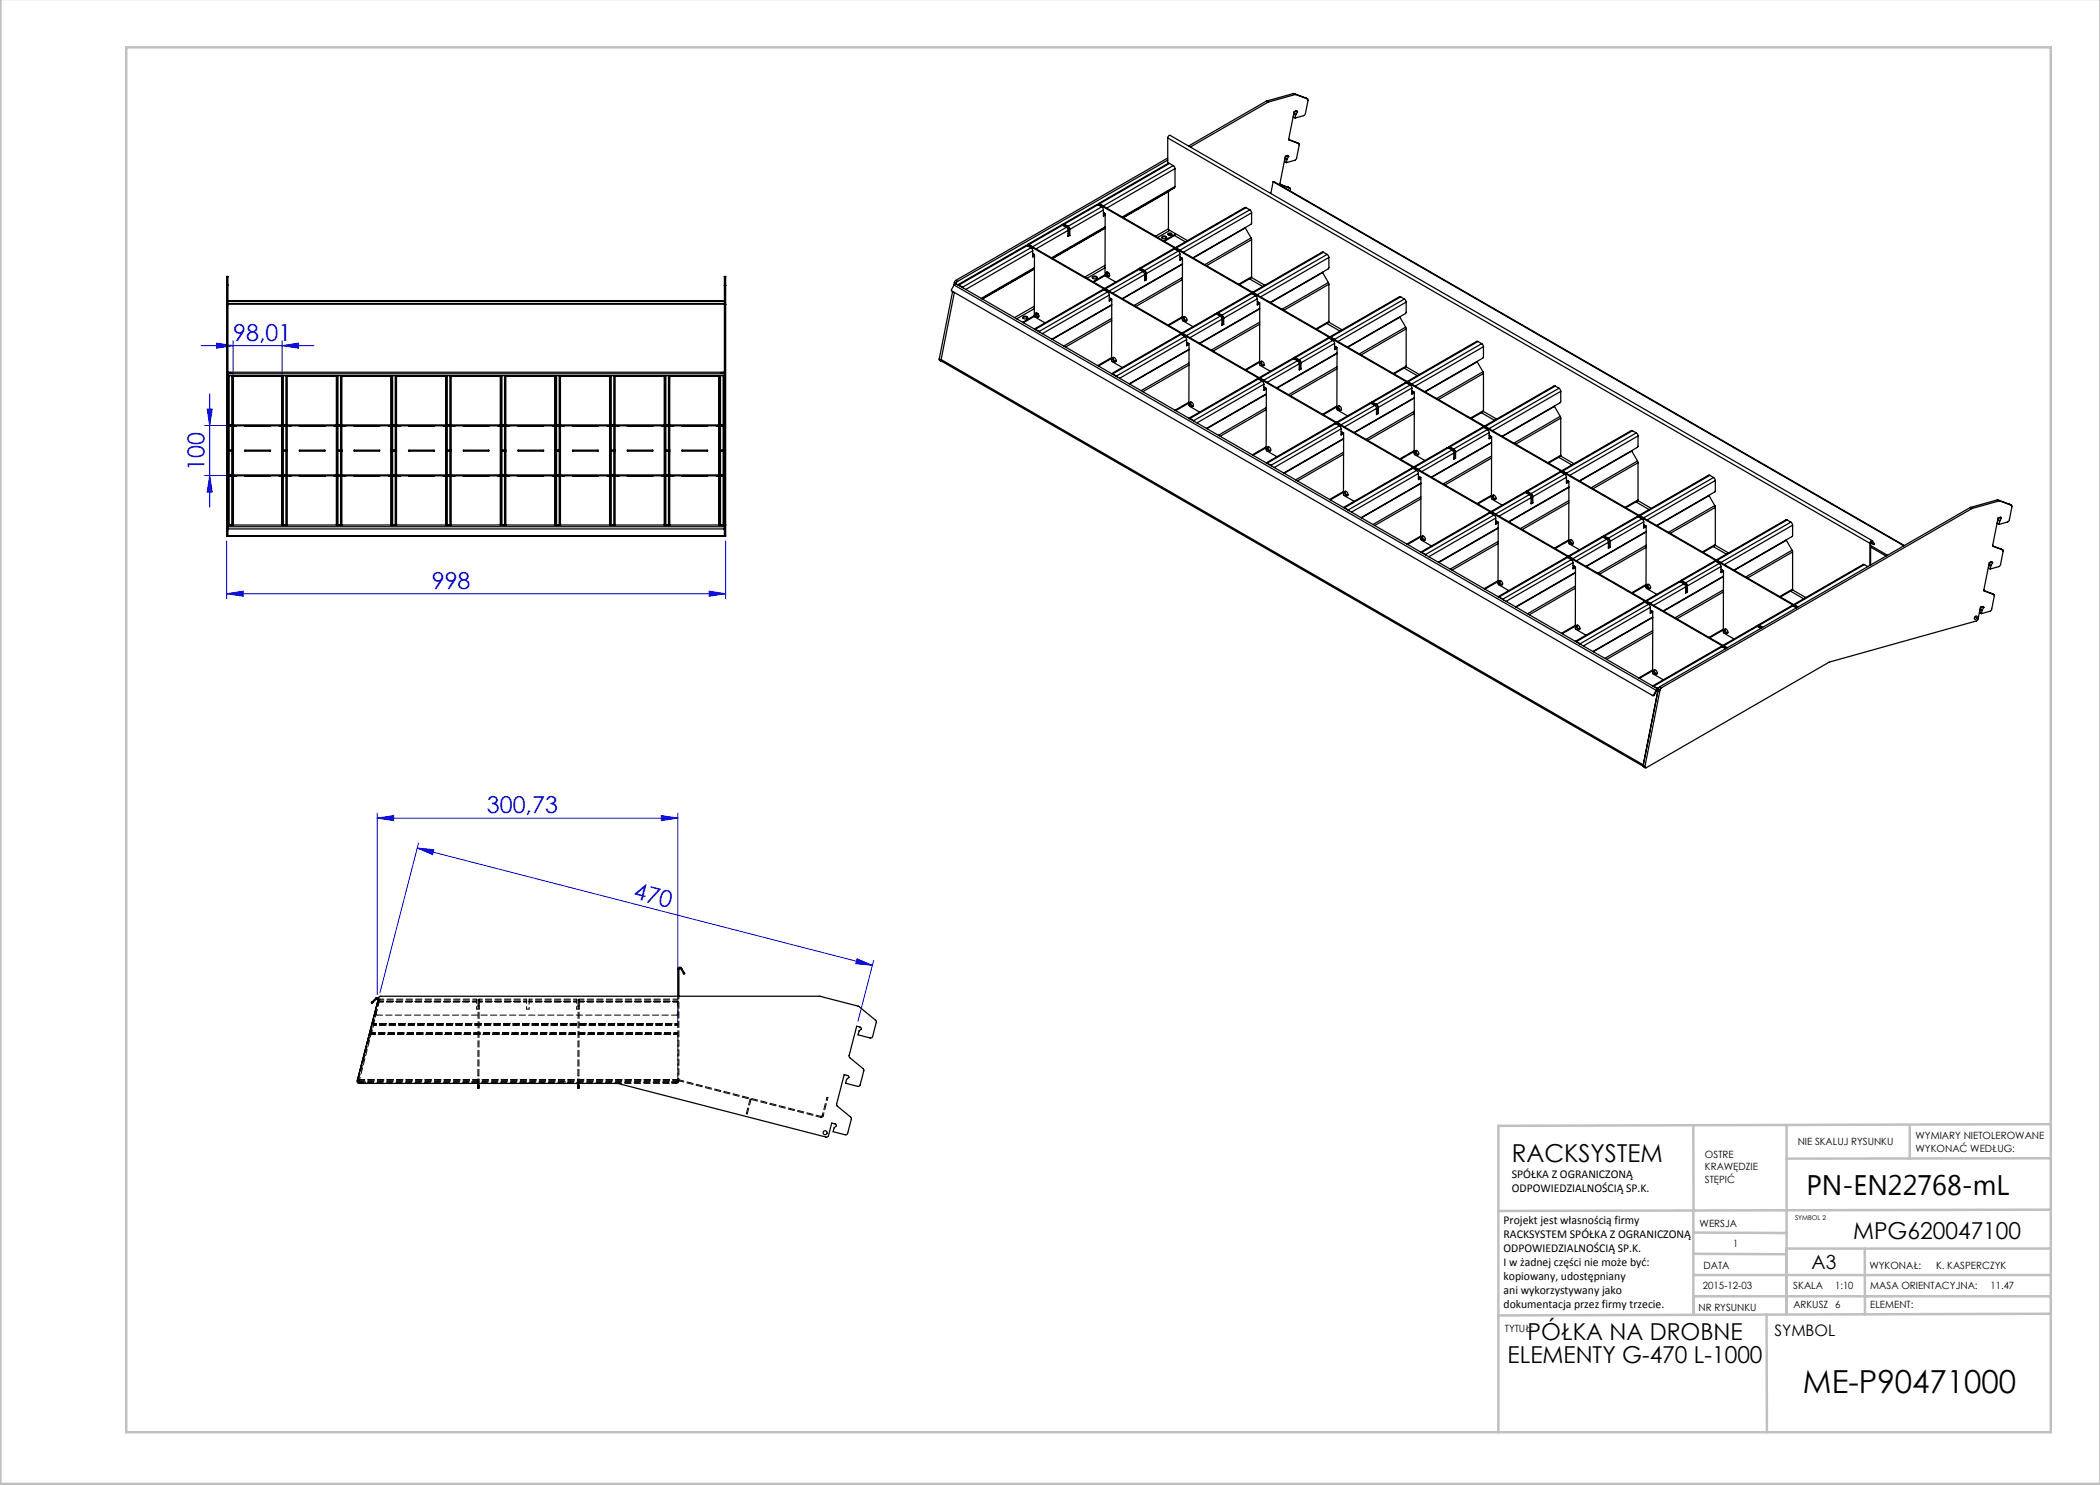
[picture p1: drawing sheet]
<svg xmlns="http://www.w3.org/2000/svg" width="420mm" height="297mm" viewBox="0 0 420 297" stroke-linecap="round" stroke-linejoin="round" font-family="sans-serif">
<defs><g id="words">
<text font-size="6.3" x="360.6" y="278.5">ME-P90471000</text>
<text font-size="5.6" x="361.3" y="239.1">PN-EN22768-mL</text>
<text font-size="4.9" x="302.4" y="232.4">RACKSYSTEM</text>
<g font-size="4.7" fill="#00f">
<text x="46.7" y="68.1">98,01</text>
<text x="40.9" y="94.2" transform="rotate(-90 40.9 94.2)">100</text>
<text x="86.4" y="117.7">998</text>
<text x="97.4" y="162.6">300,73</text>
<text x="126.5" y="179.7" transform="rotate(14 126.5 179.7)">470</text>
</g>
<g font-size="4.7">
<text x="370.6" y="247.8">MPG620047100</text>
<text x="305.5" y="268.1">PÓŁKA NA DROBNE</text>
<text x="301.5" y="272.6">ELEMENTY G-470 L-1000</text>
</g>
<text font-size="3.9" x="362.3" y="253.8">A3</text>
<text font-size="3.2" x="354.9" y="267.2">SYMBOL</text>
<g font-size="2.4">
<text x="302.4" y="235.6">SPÓŁKA Z OGRANICZONĄ</text>
<text x="302.4" y="238.4">ODPOWIEDZIALNOŚCIĄ SP.K.</text>
<text x="300.7" y="244.7">Projekt jest własnością firmy</text>
<text x="300.7" y="247.5">RACKSYSTEM SPÓŁKA Z OGRANICZONĄ</text>
<text x="300.7" y="250.3">ODPOWIEDZIALNOŚCIĄ SP.K.</text>
<text x="300.7" y="253.1">I w żadnej części nie może być:</text>
<text x="300.7" y="256">kopiowany, udostępniany</text>
<text x="300.7" y="258.8">ani wykorzystywany jako</text>
<text x="300.7" y="261.6">dokumentacja przez firmy trzecie.</text>
</g>
<g font-size="2">
<text x="383.1" y="227.9">WYMIARY NIETOLEROWANE</text>
<text x="341" y="231.6">OSTRE</text>
<text x="359.5" y="228.9">NIE SKALUJ RYSUNKU</text>
<text x="383.1" y="230.4">WYKONAĆ WEDŁUG:</text>
<text x="341" y="234.1">KRAWĘDZIE</text>
<text x="341" y="236.6">STĘPIĆ</text>
<text x="339.9" y="245.4">WERSJA</text>
<text x="346.6" y="249.5">1</text>
<text x="340.6" y="257.7">2015-12-03</text>
<text x="340.7" y="253.8">DATA</text>
<text x="358.7" y="257.7">SKALA</text>
<text x="367" y="257.7">1:10</text>
<text x="373.9" y="253.8">WYKONAŁ:</text>
<text x="374.1" y="257.7">MASA ORIENTACYJNA:</text>
<text x="387.2" y="253.8">K. KASPERCZYK</text>
<text x="398.1" y="257.7">11.47</text>
<text x="339.7" y="262.3">NR RYSUNKU</text>
<text x="358.7" y="261.7">ARKUSZ 6</text>
<text x="374.1" y="261.7">ELEMENT:</text>
<text x="301" y="266.4">TYTUŁ:</text>
</g>
<text font-size="1.3" x="359" y="244">SYMBOL 2</text>
</g></defs>
<g fill="none" stroke="#00f" stroke-width=".2">
<path d="M40.3 69.1h22.5M41.9 78.8v22.7M43.3 68.6l3.3 .5-3.3 .5zM46.6 68.1v16.2M56.4 69.1l3.3-.5v1zM56.4 68.1v16.2M40.9 85.1h4.4M40.9 95.1h4.4M41.4 81.8h1l-.5 3.3zM41.9 95.1l.5 3.3h-1zM45.3 118.7l3.3-.5v1.1zM45.3 108.2v11.5"/>
<path d="M45.3 118.7h99.8M141.8 118.2l3.3 .5-3.3 .6zM145.1 108.2v11.5M75.4 163.6l3.3-.5v1zM75.4 162.6v36.3M75.4 163.6h60.2M83.4 169.6l3.4 .3-.3 1zM83.4 169.6l91.1 23.5M83.7 168.6l-7.7 30M132.3 163.1l3.3 .5-3.3 .5zM135.6 162.6v42.9M171.4 191.8l3.1 1.3-3.4-.4z"/>
<path d="M174.7 192.1l-3.1 12.2"/>
</g>
<g fill="none" stroke="#c0c0c0" stroke-width=".5">
<path d="M.1 -.1v296.9h419.9M25.2 9.5h385v276.9h-385zM338.7 225.2v16.9M357.3 225v37.9M382 225.4v6.3M410.1 224.8l-110.4 .4v61.2M410.1 231.7h-52.8M338.7 259.3h71.5M338.7 255h71.5M338.7 250.8l18.6 .1M338.7 246.5l18.6 .1M338.7 242.1v20.9"/>
<path d="M373 249.7v13.2M410.1 241.9l-110.4 .3M410.2 249.7h-52.9v13.2M353.3 262.9l.1 23.5M410.2 262.7l-110.5 .4"/>
</g>
<g fill="#00f">
<path d="M171.4 191.8l3.1 1.3-3.4-.4zM83.4 169.6l3.4 .3-.3 1z"/>
<path d="M45.3 118.7l3.3-.5v1.1zM141.8 118.2l3.3 .5-3.3 .6zM43.3 68.6l3.3 .5-3.3 .5zM56.4 69.1l3.3-.5v1zM75.4 163.6l3.3-.5v1zM132.3 163.1l3.3 .5-3.3 .5z"/>
<path d="M41.4 81.8h1l-.5 3.3zM41.9 95.1l.5 3.3h-1z"/>
</g>
<g fill="none" stroke="#000" stroke-width=".25">
<path d="M258.7 18.7h.1M258.7 18.7l.3 .2M258.7 18.7l-5.4 1.5M258.8 18.7l.3 .2M258.8 18.7l2.4 .9M259 18.9h.1M259 18.9l-5.3 1.5M259.1 18.9l2.4 .9 .1 .2-.6 3-2 .6M261.2 19.6l.3 .2M261.2 19.6h.1M233.5 27.6a.46 .46 0 0 1 .5-.5l140.5 81M233.5 32l-42 24.3"/>
<path d="M233.5 31.6l-42.3 24.5M233.5 27.6l140.5 81.1M233.5 27.6v5.1M233.7 38.3v7.5M233.7 38.3l-9 5.2M233.9 32.7h-.2l-14 8M233.9 32.7l-14 8M233.9 32.7l.7 .4M234.6 33.1l.4 .6M234.6 33.1l-13.9 8.1M234.9 37.5l-1.2 .8M234.9 37.5l-10.3 6"/>
<path d="M235 37.3l-.1 .2M235 33.7v3.6M235 33.7l-13.7 7.9M235 37.3l-10.6 6.1M253.2 20.2l-15.5 9M253.2 20.2l.4 .2M253.3 20.2h-.1M253.3 20.2l.4 .2M253.6 20.4l-15.5 9M253.7 20.4h-.1M254.6 36.3h.2l126.1 72.8M254.6 36.3l126.2 72.9"/>
<path d="M254.6 36.3l-.4 2.4M256 36.8l1.6 .6M256.1 36.9h.1M256.1 36.9l1.9 .7M257.1 31.6l-.2 .7 .4 .2M257.1 31.6l.3 .2M257.3 31.2l-.2 .4M257.4 31.8l-.1 .7M257.4 31.1l.3 .2M257.6 37.4l.4 .3M257.6 37.4h.1M257.7 31.3l-.1-.2-.5 .1-1.1 5.5 .1 .2"/>
<path d="M257.7 31.3l-.3 .5M257.8 27.9l1.6 .6M257.8 28h.1M257.9 28l1.8 .7 .1 .2-.6 3-1.9 .6M258 37.6v.6M258.8 22.7l.4 .2M258.8 22.7l-.1 .7 .3 .2M259.1 22.2l-.3 .5M259.2 22.9l-.2 .7M259.2 22.2l.3 .2M259.4 28.5l.4 .2M259.4 28.5h.1"/>
<path d="M259.5 22.4l-.1-.2-.6 .1-1 5.4 .1 .3M259.5 22.4l-.3 .5M45.3 57v.1M45.3 55.4h.3M45.3 57.1h.3M45.3 57h.3M45.3 55.4v1.6M45.3 57.1v47.8M45.6 57v.1M45.6 55.4v1.6M45.6 57.1v17.7M144.9 57v.1"/>
<path d="M144.9 55.4h.2M144.9 55.4v1.6M144.9 57.1v17.7M144.9 57.1h.2M144.9 57h.2M145.1 57v.1M145.1 55.4v1.6M145.1 57.1v47.8M190.5 58.3l-2.7 13.5M190.8 57l-.5 1v.2l140.2 80.9M190.8 57l140.4 81.1M190.9 58.5l-2.7 13.5"/>
<path d="M190.9 56.5l.3 .2M190.9 56.5l-.1 .6M191.2 56.1l-.3 .4M191.2 56.1l.3 .2M191.2 56.8l-.4 .2M191.2 56.8l140.4 81M191.2 56.7v.1M191.5 56.3l-.3 .4M191.6 57h.2M191.8 57l.7 .4M191.8 57v.1M192.5 57.4l.2 .2"/>
<path d="M192.5 57.4v.1M205.4 49.1h-.2l-13.6 7.9M205.4 49.1l-13.6 7.9M205.4 49.1l.8 .4M205.6 49.1h.2l-.2 .1zM205.8 48.9h-.3l-.1 .2M205.8 48.9l.7 .4M205.8 49.1l.4 .2M205.8 48.9v.2M206.1 49.5h.1M206.2 49.4l.2-.1-.1 .1M206.2 49.5l.3 .7"/>
<path d="M206.2 49.5l-13.7 7.9M206.3 49.4l-.2 .1M206.3 49.4l15 8.6M206.5 49.3l14.6 8.5M206.5 50.7l.4 .2v12.3l.1 .2 2 1.2M206.5 50.2v1.2l.4-.2-.1-.1M206.5 50.2l-13.3 7.7M206.5 49.3v.1M206.7 50.8h-.2M206.8 50.8v.3M206.8 51.1l-.3 .1M206.9 53.8l-10.4 6"/>
<path d="M206.9 53.7l-10.5 6.1M206.9 53.5l-10.7 6.2M212.5 45h-.2l-6.8 3.9M212.5 45l-6.7 3.9M212.5 45l.8 .5M212.7 45h.2l-.2 .1zM212.9 44.8h-.3l-.1 .2M212.9 45l.7 .4M212.9 44.8v.2M212.9 44.8l.7 .5M213.3 45.5l.3 .6M213.3 45.5l-6.8 3.8"/>
<path d="M213.6 45.3l.4 .6M213.6 45.4l.2 .4M213.6 45.3v.1M213.6 46.1v1.2l.4-.2M213.6 46.1l-6.4 3.7M213.8 46.6l-.2 .2M213.8 45.8l.2 .1M213.8 47l-.2 .1M213.8 47l.2 .1M213.8 45.8v1.2M214 45.9v1.2M218.5 55.6a.66 .66 0 0 1 .9 0"/>
<path d="M218.5 55.4a.51 .51 0 0 1 .5-.2 .51 .51 0 0 1 .4 .4 .51 .51 0 0 1-.5 .2 .51 .51 0 0 1-.4-.4zM219.6 41l-.3-.1-6.7 3.9M219.6 41l-6.7 3.8M219.6 41l.7 .4M219.8 40.9h.1l-.2 .1zM219.9 40.7h-.2l-.1 .3M219.9 40.7l.8 .5M219.9 40.9l15.5 9M219.9 40.7v.2M220.3 41.2l.2-.1-.2 .2M220.3 41.4l.4 .6M220.3 41.4l-6.7 3.9"/>
<path d="M220.7 41.2l.1 .1M220.7 42.5l.3 .2v12.3l.1 .3 2 1.1M220.7 42v1.2l.3-.2-.1-.1M220.7 42l-6.7 3.9M220.7 41.2h.1M220.8 58l-.3-.1-13.6 7.9M220.8 58l.7 .4M220.8 58l-13.7 7.9M220.8 42.6l-.1 .1M220.8 41.3l14.5 8.3M220.9 42.7v.2M220.9 42.9l-.2 .2"/>
<path d="M221 55l-2.4 1.4M221 53.6l-3.6 2.1M221 53.1l-4 2.3M221 55.1l-2.3 1.3M221 45.6l-10.5 6.1M221 45.5l-10.6 6.1M221 45.4l-10.7 6.2M221.1 57.8l.8 .4M221.1 57.8h.1M221.3 58l.1 .3M221.3 54.4a.51 .51 0 0 1 .5 .3 .51 .51 0 0 1-.1 .6l-.4-.3-.1-.4zM221.4 58.3h.1"/>
<path d="M221.4 58h-.1M221.4 54.4a.66 .66 0 0 0 .5 .8M221.5 58.4l.4 .6M221.5 58.4l-13.7 7.9M221.5 58.2l.2 .1M221.5 58.2l-.1 .1M221.5 58.2v.2M221.7 54.6l-.3 .1M221.7 58.3l-.1 .1M221.7 58.3l15 8.7M221.8 54.7l-.4 .2M221.9 59.5l.5 .3-.1 12.3 .2 .2 2 1.2"/>
<path d="M221.9 58.2l14.7 8.5M221.9 58.2h.1M221.9 59v1.2l.3-.2M221.9 59l-13.4 7.7M221.9 58.2l-.3 .1M221.9 58.2l-.2 .1M222.1 59.9l.1 .1M222.1 59.7v.2M222.1 59.9l-.2 .2M222.2 59.7v.3M227.8 53.9h-.2l-6.7 3.8M227.8 53.9l.8 .4"/>
<path d="M227.8 53.9l-6.7 3.9M228 53.8h.2l-.2 .2zM228.2 53.7l-.3-.1-.1 .3M228.2 53.8l.7 .5M228.2 53.7l.7 .4M228.2 53.7v.1M228.6 54.3l.3 .6M228.6 54.3l-6.7 3.9M228.9 54.1l.4 .6M228.9 54.3l.2 .3M228.9 54.1v.2M228.9 54.9v1.2l.4-.2"/>
<path d="M228.9 54.9l-6.4 3.7M229.1 54.6l.2 .1M229.1 55.9h.2M229.1 54.6v1.3M229.1 55.9l-.2 .1M229.3 54.7v1.2M232.4 47.6a.66 .66 0 0 1 .9 0M232.4 47.4a.51 .51 0 0 1 .5-.2 .51 .51 0 0 1 .4 .4 .51 .51 0 0 1-.5 .2 .51 .51 0 0 1-.4-.4zM232.9 48.3l2-1.2 2.2 1.3M233.6 46.9l.4-.1 .3 .1M233.6 46.7a.41 .41 0 0 1 .4-.1 .41 .41 0 0 1 .3 .3 .41 .41 0 0 1-.4 .2 .41 .41 0 0 1-.3-.4zM233.7 45.8v.2l3.8 2.1"/>
<path d="M233.7 47h.6M233.7 45.8l-2.6 1.4M233.9 46.1l-2.4 1.4M234.9 49.8h-.3l-6.7 3.8M234.9 49.8l.7 .4M234.9 49.8l-6.7 3.9M235 46.9l-2.3 1.3M235 46.9v.2M235 46.9v-.1v.1M235.3 49.6l.7 .4M235.3 49.6h.1M235.4 49.9l.1 .2"/>
<path d="M235.5 50.1v.1M235.5 49.8l-.1 .1M235.6 50.2l.4 .6M235.6 50.2l-6.7 3.9M235.7 50l.1 .1M235.7 50v.3M235.7 50l-.2 .1M235.9 50.2h-.2M235.9 50.2l15 8.6M236 51.4l.5 .3v12.3l.1 .2 2 1.1M236 50l14.7 8.5M236 50.8v1.3l.4-.2"/>
<path d="M236 50.8l-6.7 3.9M236 50v.1M236 50.1h-.2M236 50.1l-.1 .1M236.2 51.8l.2 .1M236.2 51.8l-.2 .1M236.2 51.5v.3M236.4 51.6v.3M236.5 55.9l-9.3 5.4M236.5 55.5l-9.7 5.6M236.5 52.9l-12 6.9M236.5 52.8l-12.1 6.9"/>
<path d="M249 45.5l.1 .1M249.1 45.6l-10.4 6M249.1 45.6l1.1 2M249.2 41.5h-.2l-13.9 8M249.2 41.5l.8 .5M249.2 41.5l-13.9 8.1M249.9 55.8l2.6 1.5M250 42l.3 .6M250 42l-14 8M250.2 47.6l.1 .3M250.2 47.6l-9.2 5.3M250.3 55.5l2.7 1.5"/>
<path d="M250.3 42.6v2l-.1 .2-11.6 6.8M250.3 55.4l-.1 .2-2.3 1.3M250.3 47.9v7.5M250.3 42.6l-13.6 7.9M250.3 55.4l-2.6 1.4M250.3 47.9l-9 5.2M250.4 58.7h-.3l-6.7 3.9M250.4 58.7l.7 .5M250.4 58.7l-6.8 3.9M250.7 58.5l.8 .4M250.7 58.5v.1M250.9 58.8l.1 .3"/>
<path d="M251 59.1h.1M251 58.7l-.1 .1M251.1 59.2l.4 .6M251.1 59.2l-6.7 3.8M251.1 59h.2M251.1 59l-.1 .1M251.1 59v.2M251.3 59.1l-.1 .1M251.3 59.1l15 8.6M251.5 58.9l14.5 8.5M251.5 59.8v1.2l.3-.2M251.5 59.8l-6.8 3.8"/>
<path d="M251.5 58.9v.1M251.5 59l-.3 .1M251.5 59l-.2 .1M264.5 54.4v.1M264.5 54.5l1.2 2M264.5 54.5l-10.4 6M264.7 50.5l-.3-.1-13.9 8.1M264.7 50.5l.7 .4M264.7 50.5l-14 8M265.4 50.9l.4 .6M265.4 50.9l-13.9 8M265.7 56.5l.1 .4"/>
<path d="M265.7 56.5l-9.3 5.4M265.8 51.5v2l-.1 .3-11.7 6.7M265.8 51.5l-13.7 7.9M265.8 56.9v7.4M265.8 56.9l-9 5.2M280.1 59.4h-.2l-13.9 8M280.1 59.4l.8 .4M280.1 59.4l-13.9 8M280.9 59.8l.3 .6M280.9 59.8l-14 8.1M45.3 60.9l.3 .1zM45.6 74.8v.3"/>
<path d="M45.6 74.5h99.3M45.6 75.1v29.8M45.6 60.8h99.3M45.6 60.1h99.3M45.6 60.2h99.3M45.6 60.7h99.3M45.6 74.8h99.3M45.6 75.1h99.3M45.8 75.1v9.9M45.9 74.6h.4l-.2 .1zM45.9 74.6h.4M46.4 75.1v9.9"/>
<path d="M46.7 75.3h9.6M56.7 75.1v9.9M57.2 75.1v10M57.4 75.1v9.9M57.4 75.3h9.9M67.6 75.1v9.9M68.1 75.1v10M68.4 75.1v9.9M68.4 75.3h9.8M78.5 75.1v9.9M79.1 75.1v10M79.3 75.1v9.9"/>
<path d="M79.3 75.3h9.8M89.5 75.1v9.9M90 75.1v10M90.2 75.1v9.9M90.2 75.3h9.9M100.1 75.1v9.9M100.4 75.1v9.9M100.9 75.1v10M101.2 75.1v9.9M101.2 75.3h9.8M111.3 75.1v9.9M111.8 75.1v10"/>
<path d="M112.1 75.1v9.9M112.1 75.3h9.8M122.2 75.1v9.9M122.8 75.1v10M123 75.1v9.9M123 75.3h9.9M133.2 75.1v9.9M133.7 75.1v10M134 75.1v9.9M134 75.3h9.8M144.1 75.1v9.9M144.2 74.6h.4l-.2 .1z"/>
<path d="M144.2 74.6h.4M144.6 75.1v9.9M144.9 60.9l.2 .1zM144.9 74.8v.3M144.9 75.1v29.8M187.8 71.8l.1 .3 .4 .2M187.8 71.8l.4 .2M188.2 72l.1 .3h.1M204.6 63.6a.66 .66 0 0 1 .9 0M204.6 63.4a.51 .51 0 0 1 .5-.2 .51 .51 0 0 1 .4 .4 .51 .51 0 0 1-.5 .2 .51 .51 0 0 1-.4-.4zM206.9 63.1l-2.4 1.4M206.9 61.7l-3.6 2.1"/>
<path d="M206.9 61.2l-4 2.3M206.9 63.3l-2.2 1.2M206.9 65.8l.2 .1M207.1 65.9l.7 .4M207.1 65.9h.1M207.2 62.6a.51 .51 0 0 1 .5 .3 .51 .51 0 0 1-.1 .6l-.4-.3-.1-.4zM207.3 62.6a.66 .66 0 0 0 .4 .8M207.6 62.7l-.4 .2M207.7 62.8l-.4 .2M207.8 66.3l.2 .2M207.8 66.3v.1M222.3 71.7l-2.6 1.5"/>
<path d="M222.3 71.5l-2.8 1.6M222.3 64.1l-9.2 5.3M222.3 63.7l-9.5 5.5M222.3 61l-11.8 6.9M222.3 60.9l-11.9 6.9M222.5 74.8l.8 .4M222.5 74.8h.1M222.6 71.5a.51 .51 0 0 1 .5 .3 .51 .51 0 0 1-.1 .6l-.4-.3-.1-.4zM222.7 71.5a.66 .66 0 0 0 .5 .8M223.3 75.2l.1 .2M223.3 75.2v.1M236.2 66.9h-.2l-13.7 7.8 .2 .1"/>
<path d="M236.2 66.9l.8 .4M236.2 66.9l-13.7 7.9M236.5 63.5l-2.8 1.6M236.5 63.4l-2.9 1.6M236.6 66.7l.7 .4M236.6 66.7h.1M236.7 67l.1 .2M236.8 63.3a.51 .51 0 0 1 .5 .3 .51 .51 0 0 1-.1 .6l-.4-.3-.1-.3zM236.8 67.2v.1M236.8 66.9l-.1 .1M236.9 63.3a.66 .66 0 0 0 .4 .8M237 67.3l.3 .6"/>
<path d="M237 67.3l-13.7 7.9M237 67.1l.2 .1M237 67.1l-.2 .1M237 67.1v.2M237.2 67.2l-.2 .2M237.2 67.2l15 8.7M237.3 68.5l.5 .3v12.3l.1 .2 2 1.1M237.3 67.1l14.6 8.5M237.3 67.1v.1M237.3 67.9v1.3l.4-.3M237.3 67.9l-13.4 7.8M237.3 67.2h-.2"/>
<path d="M237.3 67.2h-.1M237.5 68.9h.2M237.5 68.6v.3M237.5 68.9l-.2 .1M237.7 68.7v.2M237.8 73l-9.2 5.3M237.8 72.6l-9.6 5.5M237.8 69.9l-11.9 6.9M237.8 69.8l-12 7M243.3 62.8h-.3l-6.6 3.8M243.3 62.8l.7 .4M243.3 62.8l-6.7 3.9"/>
<path d="M243.5 62.8h.1l-.2 .1zM243.6 62.6h-.2l-.1 .2M243.6 62.8l.8 .4M243.6 62.6l.8 .4M243.6 62.6v.2M244 63.2l.4 .6M244 63.2l-6.7 3.9M244.4 63l.3 .6M244.4 63.2l.2 .4M244.4 63v.2M244.4 63.8v1.3l.3-.2M244.4 63.8l-6.4 3.7"/>
<path d="M244.6 63.6h.1M244.6 64.8l.1 .1M244.6 64.8l-.2 .1M244.6 63.6v1.2M244.7 63.6v1.3M251.5 60.3l.5 .3-.1 12.3 .2 .2 2 1.2M251.7 60.7l.1 .1M251.7 60.4v.3M251.7 60.7l-.2 .1M251.7 75.8h-.3l-13.6 7.9h.2M251.7 75.8l.7 .4M251.7 75.8l-13.7 7.9"/>
<path d="M251.8 60.5v.3M251.9 75.6h.1M251.9 72.5l-2.7 1.5M251.9 72.3l-2.8 1.6M251.9 64.8l-9.3 5.4M251.9 64.4l-9.6 5.6M251.9 61.8l-11.9 6.9M251.9 61.7l-12 6.9M252 75.6l.8 .4M252 75.6v.1M252.2 75.9l.1 .2M252.2 72.3a.51 .51 0 0 1 .5 .3 .51 .51 0 0 1-.1 .5l-.4-.3-.1-.3z"/>
<path d="M252.3 76.1v.1M252.3 75.8l-.1 .1M252.3 72.2a.66 .66 0 0 0 .5 .9M252.4 76.2l.4 .7M252.4 76.2l-13.7 7.9M252.4 76.1h.2M252.4 76.1h-.1M252.4 76.1v.2M252.6 76.2l-.1 .1M252.6 76.2l15 8.6M252.8 77.4l.5 .3-.1 12.3 .2 .2 2 1.1M252.8 76l14.7 8.5"/>
<path d="M252.8 76v.1M252.8 76.9v1.2l.3-.2M252.8 76.9l-13.4 7.7M252.8 76.1l-.3 .1M252.8 76.1l-.2 .1M253 77.8l.1 .1M253 77.5v.3M253 77.8l-.2 .1M253.1 77.6v.3M253.3 78.9l-11.9 6.8M253.3 78.8l-12 6.9M258.7 71.7h-.2l-6.7 3.8"/>
<path d="M258.7 71.7l.8 .5M258.7 71.7l-6.7 3.9M258.9 71.7h.2l-.2 .1zM259.1 71.5h-.3l-.1 .2M259.1 71.7l.7 .4M259.1 71.5l.7 .5M259.1 71.5v.2M259.5 72.2l.3 .6M259.5 72.2l-6.7 3.8M259.8 72l.4 .6M259.8 72.1l.3 .4M259.8 72v.1"/>
<path d="M259.8 72.8v1.2l.4-.2M259.8 72.8l-6.4 3.7M260.1 72.5l.1 .1M260.1 73.7l.1 .1M260.1 72.5v1.2M260.1 73.7l-.3 .1M260.2 72.6v1.2M265.4 64.7l2.6 1.5M265.6 64.5l-2.3 1.4M265.7 64.4l2.7 1.6M265.8 64.3l-.1 .2M265.8 64.3l-2.6 1.5"/>
<path d="M265.8 67.6h-.2l-6.8 3.9M265.8 67.6l.8 .5M265.8 67.6l-6.7 3.9M266 67.4h.2M266.2 67.4l.7 .5M266.2 67.4v.1M266.3 67.7l.1 .3M266.4 68h.1M266.4 67.6l-.1 .1M266.6 68.1l.3 .6M266.6 68.1l-6.8 3.9M266.6 67.9h.2"/>
<path d="M266.6 67.9l-.2 .1M266.6 67.9v.2M266.6 68.1h.1M266.8 68l-.2 .1M266.8 68l15 8.7M266.9 69.2l.5 .3v12.3l.1 .2 2 1.2M266.9 67.9l14.6 8.4M266.9 68.7v1.2l.4-.2M266.9 68.7l-6.7 3.9M266.9 67.9h.1M266.9 67.9l-.2 .1M266.9 67.9l-.1 .1"/>
<path d="M267.1 69.6l.2 .1M267.1 69.6l-.2 .1M267.1 69.3v.3M267.3 69.4v.3M267.4 73.8l-9.3 5.3M267.4 73.4l-9.7 5.5M267.4 70.7l-12 6.9M267.4 70.6l-12.1 7M279.9 63.4h.1M280 63.4l-10.4 6.1M280 63.4l1.1 2M280.8 73.6l2.6 1.5"/>
<path d="M281.1 73.5l-2.3 1.3M281.1 65.4l.1 .4M281.1 65.4l-9.2 5.4M281.2 73.4l2.7 1.5M281.2 60.4v2.1l-.1 .2-11.6 6.7M281.2 73.2l-.1 .2M281.2 60.4l-13.6 7.9M281.2 65.8v7.4M281.2 73.2l-2.5 1.5M281.2 65.8l-9 5.2M281.3 76.6l-.3-.1-6.7 3.9M281.3 76.6l-6.7 3.8"/>
<path d="M281.3 76.6l.7 .4M281.5 76.3l.1 .1M281.6 76.4l.8 .4M281.6 76.4h.1M281.8 76.7l.1 .2M281.9 76.9h.1M281.9 76.6l-.1 .1M282 77l.4 .6M282 77l-6.7 3.9M282 76.8l.2 .1M282 76.8l-.1 .1M282 76.8v.2"/>
<path d="M282.2 76.9l-.1 .1M282.2 76.9l15 8.7M282.4 78.2l.5 .2-.1 12.3 .2 .2 2 1.2M282.4 76.8l14.7 8.5M282.4 77.6v1.2l.3-.2M282.4 77.6l-6.7 3.9M282.4 76.8h.1M282.4 76.8l-.3 .1M282.4 76.8l-.2 .1M282.6 78.5l.1 .1M282.6 78.3v.2M282.6 78.5l-.2 .2"/>
<path d="M282.7 78.4v.2M282.9 79.6l-12 6.9M282.9 79.5l-12.1 7M295.4 72.3v.1M295.4 72.4l-10.4 6M295.4 72.4l1.2 2M295.6 68.3h-.3l-13.9 8M295.6 68.3l.7 .4M295.6 68.3l-14 8.1M296.3 68.7l.4 .6M296.3 68.7l-13.9 8.1M296.6 74.4l.1 .3"/>
<path d="M296.6 74.4l-9.3 5.3M296.7 69.3v2.1l-.1 .2-11.7 6.7M296.7 74.7v7.4M296.7 69.3l-13.7 7.9M296.7 74.7l-9 5.2M311 77.2h-.2l-13.9 8M311 77.2l.8 .5M311 77.2l-13.9 8.1M311.8 77.7l.3 .6M311.8 77.7l-14 8M312.1 78.3v2l-.1 .2-11.6 6.8M312.1 78.3l-13.6 7.8"/>
<path d="M45.6 85h.2M45.6 90h.2M45.6 85.3h.2M45.6 95h.2M45.6 90.3h.2M45.6 95.3h.2M45.7 85v.3M45.7 90v.3M45.7 95v.3M45.8 85.3v4.7M45.8 90.3v4.7M45.8 95.3v9.6"/>
<path d="M45.8 85h.6M45.8 90h.6M45.8 85.3h.6M45.8 90.3h.6M45.8 95h.6M45.8 95.3h.6M46.2 95l.1 .1M46.2 95h.1M46.2 85h.1M46.2 85l.1 .1M46.3 85v.1M46.3 95v.1"/>
<path d="M46.4 85h10.3M46.4 90h.2M46.4 85.3h.2M46.4 95h10.3M46.4 90.3h.2M46.4 95.3h.2M46.4 85.3v4.7M46.4 90.3v4.7M46.4 95.3v9.6M46.5 85.1v.2M46.5 90v.3M46.5 95.1v.2"/>
<path d="M46.6 95.1v9.9l-.2-.1M46.6 85v-9.9l.1 9.9M46.6 85.1v9.9M46.7 95.1h2.4M46.7 85.1h2.4M46.7 85.1v9.9M46.7 95.1v9.9M46.9 95.1h.5zM46.9 85.1h.5zM48.9 85.1l.1 .1 5.1-.1M48.9 95.1l.1 .1 5.1-.1M48.9 90.1h5.2l-5.1 .1z"/>
<path d="M49.1 95.1h7.2v9.9M49.1 85.1h7.2v9.9M49.1 85.1h.1M49.1 95.1h.1M52.9 85.1h.1M52.9 95.1h.1M53.9 95.1h.1M53.9 85.1h.1M54 85.1h.1M54 95.1h.1M55.8 95.1h.5zM55.8 85.1h.5z"/>
<path d="M56.3 85l.1-9.9v9.9M56.4 85.3h.3M56.4 90h.3M56.4 90.3h.3M56.4 95.1v9.9l.3-.1M56.4 95.3h.3M56.4 85.1v9.9M56.5 85.1v.2M56.5 90v.3M56.5 95.1v.2M56.6 85.1v.2M56.6 90v.3"/>
<path d="M56.6 95.1v.2M56.7 85h10.9M56.7 95h10.9M56.7 90h.5M56.7 85.3h.5M56.7 90.3h.5M56.7 95.3h.5M56.7 85.3v4.7M56.7 90.3v4.7M56.7 95.3v9.6M56.9 85.1h-10.6M56.9 95.1h-10.6"/>
<path d="M56.9 85v.1M56.9 95v.1M57 95h.1M57 85h.1M57 95l-.1 .1M57 85l-.1 .1M57.1 95h.1M57.1 95l.1 .1M57.1 85l.1 .1M57.1 85h.1M57.2 90h.2M57.2 85.3h.2"/>
<path d="M57.2 90.3h.2M57.2 95.3h.2M57.2 85.3v4.7M57.2 90.3v4.8M57.2 95.3v9.6M57.3 85.1v.2M57.3 90v.3M57.3 95.1v.2M57.4 95.1v9.9l-.2-.1M57.4 85.1v9.9M57.6 95.1h2.4M57.6 85.1h2.4"/>
<path d="M57.8 95.1h.5zM57.8 85.1h.5zM59.8 85.1l.1 .1 5.1-.1M59.8 95.1l.1 .1 5.1-.1M59.9 90.1h5.1l-5.1 .1zM60 85.1h.1M60 95.1h.1M63.8 85.1h.1M63.8 95.1h.1M64.8 95.1h.1M64.8 85.1h.1M64.9 85.1h.1"/>
<path d="M64.9 95.1h.1M66.7 95.1h.5zM66.7 85.1h.5zM67.2 95.1h.1M67.2 95.1h-7.2M67.2 85.1h.1M67.2 85.1h-7.2M67.3 85v-9.9v9.9M67.3 85.1v9.9M67.3 95.1v9.9M67.3 85.3h.3M67.3 90h.3"/>
<path d="M67.3 90.3h.3M67.3 95.1v9.9l.3-.1M67.3 95.3h.3M67.4 85.1v.2M67.4 90v.3M67.4 95.1v.2M67.5 85.1v.2M67.5 90v.3M67.5 95.1v.2M67.6 85h10.9M67.6 95h10.9M67.6 90h.5"/>
<path d="M67.6 85.3h.5M67.6 90.3h.5M67.6 95.3h.5M67.6 85.3v4.7M67.6 90.3v4.7M67.6 95.3v9.6M67.8 85.1h-10.6M67.8 95.1h-10.6M67.8 85v.1M67.8 95v.1M67.9 95h.1M67.9 85h.1"/>
<path d="M67.9 95l-.1 .1M67.9 85l-.1 .1M68 85l.1 .1M68 95l.1 .1M68.1 85.3h.3M68.1 90h.3M68.1 90.3h.3M68.1 95.3h.3M68.1 85.3v4.7M68.1 90.3v4.8M68.1 95.3v9.6M68.3 85.1v.2"/>
<path d="M68.3 90v.3M68.3 95.1v.2M68.4 95.1v9.9l-.3-.1M68.4 85.1v9.9M68.6 85.1h2.4M68.6 95.1h2.4M68.7 85.1h.5zM68.7 95.1h.5zM70.8 85.1l.1 .1 5.1-.1M70.8 95.1l.1 .1 5.1-.1M70.8 90.1h5.2l-5.1 .1zM71 85.1h7.2v9.9"/>
<path d="M71 95.1h7.2v9.9M71 85.1h.1M71 95.1h.1M74.8 85.1h.1M74.8 95.1h.1M75.8 85.1h.1M75.8 95.1h.1M75.9 85.1h.1M75.9 95.1h.1M77.6 85.1h.5zM77.6 95.1h.5zM78.2 85l.1-9.9v9.9"/>
<path d="M78.3 90h.2M78.3 85.3h.2M78.3 90.3h.2M78.3 95.1v9.9l.2-.1M78.3 95.3h.2M78.3 85.1v9.9M78.4 85.1v.2M78.4 90v.3M78.4 95.1v.2M78.5 85h11M78.5 95h11M78.5 90h.6"/>
<path d="M78.5 85.3h.6M78.5 90.3h.6M78.5 95.3h.6M78.5 85.3v4.7M78.5 90.3v4.7M78.5 95.3v9.6M78.7 85.1h-10.6M78.7 95.1h-10.6M78.7 85v.1M78.7 95v.1M78.8 85h.1M78.8 95h.1"/>
<path d="M78.8 85l-.1 .1M78.8 95l-.1 .1M79 85l.1 .1M79 85h.1M79 95l.1 .1M79 95h.1M79.1 90h.2M79.1 85.3h.2M79.1 90.3h.2M79.1 95.3h.2M79.1 85.3v4.7M79.1 90.3v4.8"/>
<path d="M79.1 95.3v9.6M79.2 85.1v.2M79.2 90v.3M79.2 95.1v.2M79.3 95.1v9.9l-.2-.1M79.3 85.1v9.9M79.5 85.1h2.4M79.5 95.1h2.4M79.7 85.1h.5zM79.7 95.1h.5zM81.7 85.1l.1 .1 5.1-.1M81.7 95.1l.1 .1 5.1-.1"/>
<path d="M81.7 90.1h5.2l-5.1 .1zM81.9 85.1h7.2v9.9M81.9 95.1h7.2v9.9M81.9 85.1h.1M81.9 95.1h.1M85.7 85.1h.1M85.7 95.1h.1M86.7 85.1h.1M86.7 95.1h.1M86.8 85.1h.1M86.8 95.1h.1M88.6 85.1h.5z"/>
<path d="M88.6 95.1h.5zM89.1 85l.1-9.9v9.9M89.2 85.3h.3M89.2 90h.3M89.2 90.3h.3M89.2 95.1v9.9l.3-.1M89.2 95.3h.3M89.2 85.1v9.9M89.3 85.1v.2M89.3 90v.3M89.3 95.1v.2M89.5 85h10.9"/>
<path d="M89.5 95h10.9M89.5 90h.5M89.5 85.3h.5M89.5 90.3h.5M89.5 95.3h.5M89.5 85.3v4.7M89.5 90.3v4.7M89.5 95.3v9.6M89.7 85.1h-10.6M89.7 95.1h-10.6M89.7 85v.1M89.7 95v.1"/>
<path d="M89.7 85h.1M89.7 95h.1M89.8 85l-.1 .1M89.8 95l-.1 .1M89.9 85l.1 .1M89.9 85h.1M89.9 95l.1 .1M89.9 95h.1M90 90h.2M90 85.3h.2M90 90.3h.2M90 95.3h.2"/>
<path d="M90 85.3v4.7M90 90.3v4.8M90 95.3v9.6M90.1 85.1v.2M90.1 90v.3M90.1 95.1v.2M90.2 95.1v9.9l-.2-.1M90.2 85.1v9.9M90.4 85.1h2.4M90.4 95.1h2.4M90.6 85.1h.5zM90.6 95.1h.5z"/>
<path d="M92.6 85.1l.1 .1 5.1-.1M92.6 95.1l.1 .1 5.1-.1M92.7 90.1h5.1l-5.1 .1zM92.8 85.1h.1M92.8 95.1h.1M96.6 85.1h.1M96.6 95.1h.1M97.6 85.1h.1M97.6 95.1h.1M97.7 85.1h.1M97.7 95.1h.1M99.5 85.1h.5z"/>
<path d="M99.5 95.1h.5zM100 85.1h.1M100 85.1h-7.2M100 95.1h.1M100 95.1h-7.2M100.1 85.1v9.9M100.1 95.1v9.9M100.1 85.3h.3M100.1 90h.3M100.1 90.3h.3M100.1 95.1v9.9l.3-.1M100.1 95.3h.3"/>
<path d="M100.2 85.1v.2M100.2 90v.3M100.2 95.1v.2M100.3 85.1v.2M100.3 90v.3M100.3 95.1v.2M100.4 85h10.9M100.4 95h10.9M100.4 90h.5M100.4 85.3h.5M100.4 90.3h.5M100.4 95.3h.5"/>
<path d="M100.4 85.3v4.7M100.4 90.3v4.7M100.4 95.3v9.6M100.6 85.1h-10.6M100.6 95.1h-10.6M100.6 85v.1M100.6 95v.1M100.7 85h.1M100.7 95h.1M100.7 85l-.1 .1M100.7 95l-.1 .1M100.8 85h.1"/>
<path d="M100.8 85l.1 .1M100.8 95l.1 .1M100.8 95h.1M100.9 85.3h.3M100.9 90h.3M100.9 90.3h.3M100.9 95.3h.3M100.9 85.3v4.7M100.9 90.3v4.8M100.9 95.3v9.6M101.1 85.1v.2M101.1 90v.3"/>
<path d="M101.1 95.1v.2M101.2 95.1v9.9l-.3-.1M101.2 85.1v9.9M101.4 85.1h2.4M101.4 95.1h2.4M101.5 85.1h.5zM101.5 95.1h.5zM103.6 85.1l.1 .1 5.1-.1M103.6 95.1l.1 .1 5.1-.1M103.6 90.1h5.2l-5.1 .1zM103.8 85.1h7.2v9.9M103.8 95.1h7.2v9.9"/>
<path d="M103.8 85.1h.1M103.8 95.1h.1M107.6 85.1h.1M107.6 95.1h.1M108.6 85.1h.1M108.6 95.1h.1M108.7 85.1h.1M108.7 95.1h.1M110.4 85.1h.5zM110.4 95.1h.5zM111 85v-9.9l.1 9.9M111.1 85.3h.2"/>
<path d="M111.1 90h.2M111.1 90.3h.2M111.1 95.1v9.9l.2-.1M111.1 95.3h.2M111.1 85.1v9.9M111.2 85.1v.2M111.2 90v.3M111.2 95.1v.2M111.3 85h10.9M111.3 95h10.9M111.3 90h.5M111.3 85.3h.5"/>
<path d="M111.3 90.3h.5M111.3 95.3h.5M111.3 85.3v4.7M111.3 90.3v4.7M111.3 95.3v9.6M111.5 85.1h-10.6M111.5 95.1h-10.6M111.5 85v.1M111.5 95v.1M111.6 85h.1M111.6 95h.1M111.6 85l-.1 .1"/>
<path d="M111.6 95l-.1 .1M111.7 85l.1 .1M111.7 85h.1M111.7 95l.1 .1M111.7 95h.1M111.8 90h.3M111.8 85.3h.3M111.8 90.3h.3M111.8 95.3h.3M111.8 85.3v4.7M111.8 90.3v4.8M111.8 95.3v9.6"/>
<path d="M112 85.1v.2M112 90v.3M112 95.1v.2M112.1 95.1v9.9l-.3-.1M112.1 85.1v9.9M112.3 85.1h2.4M112.3 95.1h2.4M112.4 85.1h.5zM112.4 95.1h.5zM114.5 85.1l.1 .1 5.1-.1M114.5 95.1l.1 .1 5.1-.1M114.5 90.1h5.2l-5.1 .1z"/>
<path d="M114.7 85.1h.1M114.7 95.1h.1M118.5 85.1h.1M118.5 95.1h.1M119.5 85.1h.1M119.5 95.1h.1M119.6 85.1h.1M119.6 95.1h.1M121.3 85.1h.5zM121.3 95.1h.5zM121.9 85.1h.1M121.9 85.1h-7.2"/>
<path d="M121.9 95.1h.1M121.9 95.1h-7.2M121.9 85l.1-9.9v9.9M121.9 85.1v9.9M121.9 95.1v9.9M122 85.3h.2M122 90h.2M122 90.3h.2M122 95.1v9.9l.2-.1M122 95.3h.2M122 85.1v9.9M122.1 85.1v.2"/>
<path d="M122.1 90v.3M122.1 95.1v.2M122.2 85h11M122.2 95h11M122.2 90h.6M122.2 85.3h.6M122.2 90.3h.6M122.2 95.3h.6M122.2 85.3v4.7M122.2 90.3v4.7M122.2 95.3v9.6M122.4 85.1h-10.6"/>
<path d="M122.4 95.1h-10.6M122.4 85v.1M122.4 95v.1M122.5 85h.1M122.5 95h.1M122.5 85l-.1 .1M122.5 95l-.1 .1M122.7 85l.1 .1M122.7 95l.1 .1M122.8 90h.2M122.8 85.3h.2M122.8 90.3h.2"/>
<path d="M122.8 95.3h.2M122.8 85.3v4.7M122.8 90.3v4.8M122.8 95.3v9.6M122.9 85.1v.2M122.9 90v.3M122.9 95.1v.2M123 95.1v9.9l-.2-.1M123 85.1v9.9M123.2 85.1h2.4M123.2 95.1h2.4M123.4 85.1h.5z"/>
<path d="M123.4 95.1h.5zM125.4 85.1l.1 .1 5.1-.1M125.4 95.1l.1 .1 5.1-.1M125.4 90.1h5.2l-5.1 .1zM125.6 85.1h7.3v9.9M125.6 95.1h7.3v9.9M125.6 85.1h.1M125.6 95.1h.1M129.4 85.1h.1M129.4 95.1h.1M130.4 85.1h.1M130.4 95.1h.1"/>
<path d="M130.5 85.1h.1M130.5 95.1h.1M132.3 85.1h.5zM132.3 95.1h.5zM132.9 85v-9.9v9.9M132.9 85.3h.3M132.9 90h.3M132.9 90.3h.3M132.9 95.1v9.9l.3-.1M132.9 95.3h.3M132.9 85.1v9.9M133 85.1v.2"/>
<path d="M133 90v.3M133 95.1v.2M133.1 85.1v.2M133.1 90v.3M133.1 95.1v.2M133.2 85h10.9M133.2 95h10.9M133.2 90h.5M133.2 85.3h.5M133.2 90.3h.5M133.2 95.3h.5M133.2 85.3v4.7"/>
<path d="M133.2 90.3v4.7M133.2 95.3v9.6M133.4 85.1h-10.6M133.4 95.1h-10.6M133.4 85v.1M133.4 95v.1M133.5 85h.1M133.5 95h.1M133.5 85l-.1 .1M133.5 95l-.1 .1M133.6 85l.1 .1M133.6 85h.1"/>
<path d="M133.6 95h.1M133.6 95l.1 .1M133.7 90h.3M133.7 85.3h.3M133.7 90.3h.3M133.7 95.3h.3M133.7 85.3v4.7M133.7 90.3v4.8M133.7 95.3v9.6M133.9 85.1v.2M133.9 90v.3M133.9 95.1v.2"/>
<path d="M134 95.1v9.9l-.3-.1M134 85.1v9.9M134.2 85.1h2.4M134.2 95.1h2.4M134.3 85.1h.5zM134.3 95.1h.5zM136.4 85.1l.1 .1 5.1-.1M136.4 95.1l.1 .1 5.1-.1M136.4 90.1h5.2l-5.1 .1zM136.6 85.1h7.2v9.9M136.6 95.1h7.2v9.9M136.6 85.1h.1"/>
<path d="M136.6 95.1h.1M140.4 85.1h.1M140.4 95.1h.1M141.4 85.1h.1M141.4 95.1h.1M141.5 85.1h.1M141.5 95.1h.1M143.2 85.1h.5zM143.2 95.1h.5zM143.8 85v-9.9l.1 9.9M143.9 85.3h.2M143.9 90h.2"/>
<path d="M143.9 90.3h.2M143.9 95.1v9.9l.2-.1M143.9 95.3h.2M143.9 85.1v9.9M144 85.1v.2M144 90v.3M144 95.1v.2M144.1 85h.5M144.1 90h.5M144.1 85.3h.5M144.1 90.3h.5M144.1 95h.5"/>
<path d="M144.1 95.3h.5M144.1 85.3v4.7M144.1 90.3v4.7M144.1 95.3v9.6M144.3 85.1h-10.6M144.3 95.1h-10.6M144.3 85v.1M144.3 95v.1M144.4 85h.1M144.4 95h.1M144.4 85l-.1 .1M144.4 95l-.1 .1"/>
<path d="M144.6 85h.3M144.6 90h.3M144.6 85.3h.3M144.6 90.3h.3M144.6 95h.3M144.6 95.3h.3M144.6 85.3v4.7M144.6 90.3v4.7M144.6 95.3v9.6M144.8 85v.3M144.8 90v.3M144.8 95v.3"/>
<path d="M237.8 80.6l-2.7 1.5M237.8 80.4l-2.8 1.6M238 83.7l.7 .4M238 83.7v.1M238.1 80.4a.51 .51 0 0 1 .5 .3 .51 .51 0 0 1-.1 .6l-.4-.3-.1-.3zM238.2 80.4a.66 .66 0 0 0 .5 .8M238.7 84.1l.2 .2M238.7 84.1v.1M253.2 89.5l-2.6 1.6M253.2 89.4l-2.7 1.6M253.3 81.9l-9.3 5.4M253.3 81.5l-9.6 5.6"/>
<path d="M253.4 92.6l.8 .5M253.4 92.6v.1M253.6 89.3a.51 .51 0 0 1 .5 .4 .51 .51 0 0 1-.2 .5l-.4-.3-.1-.3zM253.6 89.3a.66 .66 0 0 0 .5 .9M254.2 93.1l.2 .1M254.2 93.1h.1M267.1 84.7h-.2l-13.6 7.9h.1M267.1 84.7l-13.7 7.9M267.1 84.7l.8 .5M267.4 81.4l-2.7 1.5M267.4 81.2l-2.9 1.7M267.5 84.5l.7 .5"/>
<path d="M267.5 84.5v.1M267.6 84.8l.2 .3M267.7 81.2a.51 .51 0 0 1 .5 .3 .51 .51 0 0 1-.1 .6l-.4-.3-.1-.4zM267.8 85.1h.1M267.8 84.7l-.2 .1M267.8 81.2a.66 .66 0 0 0 .5 .8M267.9 85.2l.3 .6M267.9 85.2l-13.7 7.9M267.9 85h.2M267.9 85l-.1 .1M267.9 85v.2M268.1 85.1l-.2 .1"/>
<path d="M268.1 85.1l15 8.6M268.2 86.3l.5 .3v12.3l.1 .2 2 1.2M268.2 85l14.6 8.4M268.2 85h.1M268.2 85.8v1.2l.4-.2M268.2 85.8l-13.4 7.7M268.2 85l-.2 .1M268.2 85l-.1 .1M268.4 86.7l.2 .1M268.4 86.4v.3M268.4 86.7l-.2 .1M268.6 86.5v.3"/>
<path d="M268.7 98.5l-2.6 1.5M268.7 98.3l-2.8 1.6M268.7 90.9l-9.2 5.3M268.7 90.4l-9.6 5.6M268.7 87.8l-11.9 6.9M268.7 87.7l-11.9 6.9M269 98.3a.51 .51 0 0 1 .5 .3 .51 .51 0 0 1-.1 .6l-.4-.4-.1-.3zM269.1 98.2a.66 .66 0 0 0 .5 .9M274.2 80.6h-.3l-6.6 3.9M274.2 80.6l.7 .5M274.2 80.6l-6.7 3.9M274.4 80.6h.2l-.3 .1z"/>
<path d="M274.6 80.4h-.3l-.1 .2M274.6 80.4l.7 .5M274.6 80.6l.7 .4M274.6 80.4v.2M274.9 81.1l.4 .6M274.9 81.1l-6.7 3.9M275.3 80.9l.4 .6M275.3 81l.2 .4M275.3 81.7v1.2l.4-.2M275.3 80.9v.1M275.3 81.7l-6.4 3.7M275.5 81.4l.2 .1"/>
<path d="M275.5 82.6l.2 .1M275.5 82.6l-.2 .2M275.5 81.4v1.2M275.7 81.5v1.2M282.6 93.7l-.3-.1-13.6 7.9 .2 .1M282.6 93.7l.7 .4M282.6 93.7l-13.7 7.9M282.8 93.4h.1M282.8 90.3l-2.7 1.6M282.8 90.1l-2.8 1.7M282.9 82.7l-9.4 5.4M282.9 82.3l-9.7 5.6"/>
<path d="M282.9 93.4l.8 .5M282.9 93.4v.1M283.1 93.7l.1 .3M283.2 90.1a.51 .51 0 0 1 .5 .3 .51 .51 0 0 1-.2 .6l-.4-.3-.1-.4zM283.2 94h.1M283.2 93.7h-.1M283.2 90.1a.66 .66 0 0 0 .5 .8M283.3 94.1l.4 .6M283.3 94.1l-13.6 7.9M283.4 93.9l15.1 8.8M283.4 93.9l-.2 .1M283.4 93.9v.2"/>
<path d="M283.7 95.2l.5 .3v12.3l.1 .2 2 1.2M283.7 93.9l14.7 8.5M283.7 93.9h.1M283.7 94.7v1.2l.3-.2M283.7 94.7l-13.4 7.7M283.7 93.9l-.3 .2M283.7 93.9l-.3 .1M283.9 95.6l.1 .1M283.9 95.4v.2M283.9 95.6l-.2 .2M284 95.4v.3M284.2 99.8l-9.3 5.3"/>
<path d="M284.2 99.4l-9.6 5.5M284.2 96.6l-12 6.9M284.2 96.7l-11.9 6.9M289.7 89.6l-.3-.1-6.6 3.9M289.7 89.6l-6.8 3.8M289.7 89.6l.7 .4M289.8 89.5h.2l-.2 .2zM290 89.4l-.2-.1-.1 .3M290 89.5l.8 .5M290 89.4l.8 .4M290 89.4v.1M290.4 90l.4 .6"/>
<path d="M290.4 90l-6.7 3.9M290.8 89.8l.3 .6M290.8 90l.2 .3M290.8 89.8v.2M290.8 90.6v1.2l.3-.2M290.8 90.6l-6.4 3.7M291 91.6h.1M291 90.3l.1 .1M291 90.3v1.3M291 91.6l-.2 .1M291.1 90.4v1.2M296.3 82.5l2.6 1.6"/>
<path d="M296.6 82.4l-2.3 1.3M296.7 82.3l2.6 1.5M296.7 82.1l-.1 .3M296.7 82.1l-2.6 1.5M296.7 85.5h-.2l-6.7 3.8M296.7 85.5l.8 .4M296.7 85.5l-6.7 3.9M297.1 85.3l.7 .4M297.1 85.3h.1M297.2 85.6l.2 .2M297.4 85.8v.1M297.4 85.5l-.2 .1"/>
<path d="M297.5 85.9l.3 .6M297.5 85.9l-6.7 3.9M297.5 85.7l.2 .1M297.5 85.7l-.1 .1M297.5 85.7v.2M297.5 85.9v.1M297.7 85.8l-.2 .1M297.7 85.8l15 8.7M297.8 87.1l.5 .3v12.3l.1 .2 2 1.1M297.8 85.7l14.6 8.5M297.8 86.5v1.3l.4-.2M297.8 86.5l-6.7 3.9"/>
<path d="M297.8 85.7v.1M297.8 85.8h-.2M297.8 85.8h-.1M298 87.5l.2 .1M298 87.5l-.2 .1M298 87.2v.3M298.2 87.3v.3M298.3 99.2l-2.7 1.6M298.3 99.1l-2.9 1.6M298.3 91.6l-9.3 5.4M298.3 91.2l-9.7 5.6M298.3 88.6l-12 6.9"/>
<path d="M298.3 88.5l-12 6.9M298.6 99a.51 .51 0 0 1 .5 .3 .51 .51 0 0 1-.1 .6l-.4-.3-.1-.3zM298.7 99a.66 .66 0 0 0 .5 .8M305.1 98.5h-.2l-6.7 3.8M305.1 98.5l.8 .4M305.1 98.5l-6.7 3.9M305.3 98.5h.2l-.2 .1zM305.5 98.3h-.3l-.1 .2M305.5 98.5l.7 .4M305.5 98.3l.7 .4M305.5 98.3v.2M305.9 98.9l.3 .6"/>
<path d="M305.9 98.9l-6.8 3.9M306.2 98.7l.4 .6M306.2 98.9l.2 .4M306.2 98.7v.2M306.2 99.5v1.3l.4-.2M306.2 99.5l-6.4 3.7M306.4 99.3h.2M306.4 99.3v1.2M306.6 99.3v1.3M310.9 81.2v.1M310.9 81.3l-10.4 6M310.9 81.3l1.1 2"/>
<path d="M311.7 91.5l2.7 1.5M312 91.3l-2.3 1.3M312 83.3l.1 .3M312 83.3l-9.2 5.3M312.1 91.2l2.7 1.5M312.1 91.1l-.1 .2M312.1 83.6v7.5M312.1 91.1l-2.5 1.4M312.1 83.6l-9 5.2M312.2 94.4h-.3l-6.7 3.9M312.2 94.4l.7 .4M312.2 94.4l-6.7 3.9"/>
<path d="M312.4 94.2h.1M312.5 94.2l.8 .4M312.5 94.2v.1M312.7 94.5l.1 .2M312.8 94.7v.1M312.8 94.4l-.1 .1M312.9 94.8l.4 .7M312.9 94.8l-6.7 3.9M313 94.7l15.1 8.7M313 94.7h-.2M313 94.7v.2M313.3 96l.5 .3v12.3l.1 .2 2 1.1"/>
<path d="M313.3 94.6l14.7 8.5M313.3 95.5v1.2l.3-.2M313.3 95.5l-6.7 3.8M313.3 94.6v.1M313.3 94.7l-.3 .2M313.3 94.7l-.3 .1M313.5 96.4l.1 .1M313.5 96.4l-.2 .1M313.5 96.1v.3M313.6 96.2v.3M313.8 97.4l-12.1 6.9M313.8 97.5l-12 6.9"/>
<path d="M326.3 90.1l.1 .1M326.4 90.2l1.1 2M326.4 90.2l-10.5 6M326.5 86.1h-.2l-13.9 8M326.5 86.1l-14 8.1M326.5 86.1l.8 .5M327.3 86.6l.3 .6M327.3 86.6l-14 8M327.5 92.2l.1 .4M327.5 92.2l-9.3 5.3M327.6 87.2v2l-.1 .3-11.6 6.7M327.6 100l-.1 .2"/>
<path d="M327.6 87.2l-13.6 7.9M327.6 92.6v7.4M327.6 100l-2.6 1.5M327.6 92.6l-9 5.2M341.8 99.1h.1M341.8 99.1l1.2 2M341.8 99.1l-10.4 6M342 95.1l-.3-.1-13.9 8.1M342 95.1l.7 .4M342 95.1l-14 8M342.7 95.5l.4 .6M342.7 95.5l-14 8.1"/>
<path d="M343.1 96.1v2.1l-.2 .2-11.6 6.7M343.1 96.1l-13.7 7.9M399.5 100h.1M399.5 100l.3 .2M399.5 100l-5.4 1.5M399.6 100l.3 .2M399.6 100l2.3 .9M45.3 104.9v.2M45.3 107.2h.1M45.3 107.2h99.8M45.3 104.9h.3M45.3 105.1h.3"/>
<path d="M45.3 105.1v2.1M45.6 104.9v.2M45.6 107.2h.1M45.6 105.1v.2M45.6 105.7h99.3M45.6 105.1h.1M45.6 105.3v1.9M45.6 105.3h99.3M45.7 105h.1M45.8 104.9l-.2 .1h99.3l-.3-.1M45.8 104.9l-.1 .1M45.8 104.9h.6"/>
<path d="M46.4 104.9l.1 .1M46.5 104.9v.1M46.5 105h.1M56.5 105h.1M56.6 104.9v.1M56.7 104.9l-.2 .1M56.7 104.9h.5M57.2 104.9l.1 .1M57.3 105h.1M67.4 105h.1M67.5 104.9v.1M67.6 104.9l-.2 .1"/>
<path d="M67.6 104.9h.5M68.1 104.9l.2 .1M68.3 105h.1M78.4 105h.1M78.4 104.9v.1M78.5 104.9l-.1 .1M78.5 104.9h.6M79.1 104.9l.1 .1M79.2 105h.1M89.3 105h.1M89.3 104.9v.1M89.5 104.9l-.2 .1"/>
<path d="M89.5 104.9h.5M90 104.9l.1 .1M90.1 105h.1M100.2 105h.1M100.3 104.9v.1M100.4 104.9l-.2 .1M100.4 104.9h.5M100.9 104.9l.2 .1M101.1 105h.1M111.2 105h.1M111.2 104.9v.1M111.3 104.9l-.1 .1"/>
<path d="M111.3 104.9h.5M111.8 104.9l.2 .1M112 105h.1M122.1 105h.1M122.1 104.9v.1M122.2 104.9l-.1 .1M122.2 104.9h.6M122.8 104.9l.1 .1M122.9 105h.1M133 105h.1M133.1 104.9v.1M133.2 104.9l-.2 .1"/>
<path d="M133.2 104.9h.5M133.7 104.9l.2 .1M133.9 105h.1M144 105h.1M144 104.9v.1M144.1 104.9l-.1 .1M144.1 104.9h.5M144.6 104.9l.2 .1M144.8 105h.1M144.9 104.9v.2M144.9 107.2h.1M144.9 105.1v.2"/>
<path d="M144.9 104.9h.2M144.9 105.1h.1M144.9 105.3v1.9M144.9 105.1h.2M145.1 104.9v.2M145.1 107.2h.1M145.1 105.1v2.1M268.9 101.6l.8 .4M268.9 101.6h.1M269.7 102l.1 .1M269.7 102v.1M284.1 107.4l-2.6 1.5"/>
<path d="M284.1 107.2l-2.7 1.6M284.2 110.4l.2 .1M284.4 110.5l.7 .4M284.4 110.5h.1M284.5 107.2a.51 .51 0 0 1 .5 .3 .51 .51 0 0 1-.2 .6l-.3-.3-.1-.4zM284.5 107.2a.66 .66 0 0 0 .5 .8M285.1 110.9l.2 .2M285.1 110.9v.1M298 102.6h-.2l-13.6 7.8M298 102.6l.8 .4M298 102.6l-13.6 7.9M298.4 102.4l.7 .4"/>
<path d="M298.4 102.4h.1M298.5 102.7l.2 .2M298.7 102.9h.1M298.7 102.6l-.2 .1M298.8 103l.3 .6M298.8 103l-13.7 7.9M298.8 102.8l15.2 8.8M298.8 102.8l-.1 .1M298.8 102.8v.2M299.1 104.2l.5 .2v12.3l.1 .3 2 1.1M299.1 102.8l14.8 8.5M299.1 102.8v.1"/>
<path d="M299.1 103.6v1.2l.4-.2M299.1 103.6l-13.3 7.7M299.1 102.9l-.2 .2M299.1 102.9h-.2M299.4 104.6h.1M299.4 104.3v.3M299.4 104.6l-.3 .1M299.5 104.4v.2M299.6 116.3l-2.6 1.5M299.6 116.1l-2.8 1.6M299.6 108.7l-9.2 5.3M299.6 108.3l-9.6 5.5"/>
<path d="M299.6 119.4h.2M299.6 105.5l-11.9 7M299.6 105.6l-11.8 6.9M299.8 119.4l.8 .4M299.8 119.4v.1M299.9 116.1a.51 .51 0 0 1 .5 .3 .51 .51 0 0 1-.1 .6l-.5-.5zM300 116.1a.66 .66 0 0 0 .5 .8M300.6 119.8l.1 .2M300.6 119.8v.1M306.4 100.5l.2 .1M306.4 100.5l-.2 .1M313.5 111.5h-.2l-13.7 7.8"/>
<path d="M313.5 111.5l.7 .4M313.5 111.5l-13.7 7.9M313.7 108.1l-2.7 1.6M313.7 108l-2.8 1.6M313.8 100.5l-9.3 5.4M313.8 100.1l-9.7 5.6M313.9 111.3l.7 .4M313.9 111.3h.1M314 111.6l.1 .2M314.1 108a.51 .51 0 0 1 .5 .3 .51 .51 0 0 1-.2 .5l-.3-.3-.1-.3zM314.1 111.8v.1M314.1 111.5l-.1 .1"/>
<path d="M314.1 107.9a.66 .66 0 0 0 .5 .9M314.2 111.9l.4 .6M314.2 111.9l-13.6 7.9M314.3 111.8h.1M314.3 111.8h-.2M314.3 111.8v.1M314.3 111.9v.1M314.5 111.9h-.2M314.5 111.9l15 8.6M314.6 113.1l.5 .3v12.3l.1 .2 2 1.1M314.6 111.7l14.7 8.5M314.6 111.7v.1"/>
<path d="M314.6 112.5v1.3l.4-.2M314.6 112.5l-13.4 7.8M314.6 111.8h-.2M314.6 111.8l-.1 .1M314.8 113.5l.2 .1M314.8 113.2v.3M314.8 113.5l-.2 .1M315 113.3v.3M315.1 117.6l-9.2 5.4M315.1 117.2l-9.6 5.5M315.1 114.6l-11.9 6.8M315.1 114.5l-12 6.9"/>
<path d="M320.6 107.4h-.3l-6.6 3.8M320.6 107.4l.7 .4M320.6 107.4l-6.7 3.9M320.7 107.4h.2l-.2 .1zM320.9 107.2h-.2l-.1 .2M320.9 107.4l.8 .4M320.9 107.2l.8 .4M320.9 107.2v.2M321.3 107.8l.4 .7M321.3 107.8l-6.7 3.9M321.7 107.6l.3 .7M321.7 107.8l.2 .4"/>
<path d="M321.7 108.5v1.2l.3-.2M321.7 107.6v.2M321.7 108.5l-6.4 3.7M321.9 108.2l.1 .1M321.9 109.4l.1 .1M321.9 108.2v1.2M321.9 109.4l-.2 .1M322 108.3v1.2M327.2 100.4l2.6 1.5M327.5 100.2l-2.3 1.3M327.6 100.1l2.6 1.6M327.6 103.3h-.2l-6.7 3.9"/>
<path d="M327.6 103.3l.8 .5M327.6 103.3l-6.7 3.9M328 103.1l.7 .5M328 103.1v.1M328.1 103.4l.2 .3M328.3 103.7h.1M328.3 103.3l-.2 .1M328.4 103.8l.3 .6M328.4 103.8l-6.7 3.8M328.4 103.6h.2M328.4 103.6l-.1 .1M328.4 103.6v.2"/>
<path d="M328.5 103.8h.1M328.6 103.7l-.1 .1M328.6 103.7l15 8.6M328.7 104.9l.5 .3v12.3l.1 .2 2 1.2M328.7 103.6l14.8 8.5M328.7 104.4l-6.7 3.9M328.7 103.6h.1M328.7 104.4v1.2l.4-.2M328.7 103.6l-.2 .1M328.7 103.6l-.1 .1M329 105.3l.1 .1M329 105v.3"/>
<path d="M329 105.3l-.3 .1M329.1 105.1v.3M329.2 117.1l-2.7 1.5M329.2 116.9l-2.9 1.7M329.2 109.5l-9.3 5.3M329.2 109.1l-9.6 5.5M329.2 106.3l-12 7M329.2 106.4l-11.9 6.9M329.5 116.9a.51 .51 0 0 1 .5 .3 .51 .51 0 0 1-.1 .6l-.5-.5zM329.6 116.9a.66 .66 0 0 0 .5 .8M336 116.3h-.2l-6.7 3.9M336 116.3l.8 .5"/>
<path d="M336 116.3l-6.7 3.9M336.2 116.3h.2l-.2 .1zM336.4 116.1h-.3l-.1 .2M336.4 116.3l.7 .4M336.4 116.1l.7 .5M336.4 116.1v.2M336.8 116.8l.3 .6M336.8 116.8l-6.7 3.9M337.1 116.6l.4 .6M337.1 116.7l.2 .4M337.1 116.6v.1M337.1 117.4v1.2l.4-.2"/>
<path d="M337.1 117.4l-6.4 3.7M337.3 117.1l.2 .1M337.3 118.3l.2 .1M337.3 118.3l-.2 .1M337.3 117.1v1.2M337.5 117.2v1.2M342.6 109.3l2.7 1.5M343 101.1l.1 .4M343 101.1l-9.3 5.4M343 109l2.7 1.6M343.1 108.9l-.1 .2-2.4 1.4M343.1 101.5v7.4"/>
<path d="M343.1 108.9l-2.6 1.5M343.1 101.5l-9 5.2M343.1 112.3l-.3-.1-6.7 3.9M343.1 112.3l.7 .4M343.1 112.3l-6.7 3.8M343.5 112.1l.7 .4M343.5 112.1h.1M343.6 112.3l.1 .3M343.7 112.6h.1M343.7 112.3h-.1M343.8 112.7l.4 .6M343.8 112.7l-6.7 3.9"/>
<path d="M343.9 112.5l.1 .1M343.9 112.5l-.2 .1M343.9 112.5v.2M343.9 112.7h.1M344.1 112.6l-.2 .1M344.1 112.6l15 8.7M344.2 113.8l.5 .3v12.3l.1 .2 2 1.2M344.2 112.5l14.7 8.5M344.2 113.3v1.2l.4-.2M344.2 113.3l-6.7 3.9M344.2 112.5h.1M344.2 112.5l-.2 .1"/>
<path d="M344.2 112.5l-.1 .1M344.4 114.2l.2 .1M344.4 114.2l-.2 .2M344.4 114v.2M344.6 114v.3M344.7 118.4l-9.3 5.4M344.7 118l-9.7 5.6M344.7 115.3l-12 6.9M344.7 115.2l-12.1 7M357.2 108l.1 .1M357.3 108.1l-10.4 6M357.3 108.1l1.1 2"/>
<path d="M357.4 104h-.2l-13.9 8M357.4 104l.8 .4M357.4 104l-13.9 8.1M358.1 118.2l2.6 1.6M358.2 104.4l.3 .6M358.2 104.4l-14 8.1M358.4 110.1l.1 .3M358.4 110.1l-9.2 5.3M358.5 118l2.7 1.5M358.5 105v2.1l-.1 .2-11.6 6.7M358.5 117.8l-.1 .3-2.3 1.3M358.5 110.4v7.4"/>
<path d="M358.5 105l-13.6 7.9M358.5 117.8l-2.6 1.5M358.5 110.4l-9 5.2M372.9 112.9h-.3l-13.9 8M372.9 112.9l.7 .4M372.9 112.9l-14 8.1M374 108.7v4.4M374.1 108.6l-.1 .1M374.1 108.6v4.4M374.1 109.4l3.1 1.8M374.1 109.1l3.4 2M374.2 108.4l-.1 .1"/>
<path d="M374.3 108.3h.1M374.4 108.3l-.3 .3M374.4 108.3l.4 .6-.7-.3M374.5 108.2a.41 .41 0 0 0-.5 .5M374.5 108.2l-.1 .1M374.5 108.2l.4 .5M374.9 108.7v.1M374.9 108.7l-.1 .2M394 101.5l-62.1 35.9M394 101.5l.4 .2M394.1 101.5h-.1M394.1 101.5l.3 .2"/>
<path d="M394.4 101.7l-62.1 35.9M394.4 101.7h.1M396.8 118.1l1.6 .6M396.8 118.2h.1M396.9 118.2l1.9 .7 .1 .2-.7 3-1.9 .6M397.8 112.9l.4 .2M397.8 112.9l-.1 .7 .4 .2M398.1 112.4l-.3 .5M398.2 113.1l-.1 .7M398.2 112.4l.3 .2M398.4 118.7l.4 .2M398.4 118.7h.1"/>
<path d="M398.5 112.6l-.1-.2-.5 .1-1.1 5.4 .1 .3M398.5 112.6l-.3 .5M398.5 109.2l1.7 .6M398.6 109.3h.1M398.6 109.3l1.9 .7M399.6 104l-.1 .7 .3 .2M399.6 104l.4 .2M399.8 100.2h.1M399.8 100.2l-5.4 1.5M399.9 103.5l-.3 .5M399.9 100.2l2.4 .9 .1 .1-.7 3-1.9 .7M400 104.2l-.2 .7"/>
<path d="M400 103.5l.3 .1M400.2 109.8l.4 .2M400.2 109.8h.1M400.3 103.6l-.2-.2-.5 .2-1.1 5.4 .1 .3M400.3 103.6l-.3 .6M400.5 110l.1 .3-.6 2.8-.2 .2-1.7 .5M401.9 100.9l.4 .2M401.9 100.9h.1M315.1 125.2l-2.7 1.5M315.1 125.1l-2.8 1.6M315.1 128.3h.2M315.3 128.3l.7 .5"/>
<path d="M315.3 128.3v.1M315.4 125a.51 .51 0 0 1 .5 .3 .51 .51 0 0 1-.1 .6l-.5-.5zM315.5 125a.66 .66 0 0 0 .4 .8M316 128.8l.2 .1M316 128.8h.1M329 120.4h-.3l-13.6 7.9M329 120.4l-13.7 7.9M329 120.4l.7 .5M329.3 120.2l.8 .5M329.3 120.2v.1M329.5 120.5l.1 .3M329.6 120.8h.1"/>
<path d="M329.6 120.4l-.1 .1M329.7 120.9l.4 .6M329.7 120.9l-13.7 7.9M329.7 120.7h.2M329.7 120.7l-.1 .1M329.7 120.7v.2M329.9 120.8l-.1 .1M329.9 120.8l15 8.6M330.1 122l.5 .3-.1 12.3 .2 .2 2 1.2M330.1 120.7l14.5 8.4M330.1 120.7h.1M330.1 121.5v1.2l.3-.2"/>
<path d="M330.1 121.5l-13.4 7.7M330.1 120.7l-.3 .1M330.1 120.7l-.2 .1M330.3 122.4l.1 .1M330.3 122.1v.3M330.3 122.4l-.2 .1M330.4 122.2v.3M330.5 134.2l-2.6 1.5M330.5 134l-2.8 1.6M330.5 126.6l-9.2 5.3M330.5 126.1l-9.5 5.6M330.5 123.5l-11.8 6.8"/>
<path d="M330.6 123.4l-12 6.9M330.7 139l-.2 .1M330.7 139h.1M330.7 137.2l.8 .5M330.7 137.2v.1M330.8 139l-.3 .1M330.8 134a.51 .51 0 0 1 .5 .3 .51 .51 0 0 1-.1 .6l-.4-.4-.1-.3zM330.9 133.9a.66 .66 0 0 0 .5 .9M331.2 138.1l-.5 .9M331.2 138.1h.1M331.3 138.1l.2-.1 .1 .1M331.3 138.1l-.5 .9"/>
<path d="M331.4 138l.2 .1M331.5 137.7l.1 .1M331.5 137.7h.1M331.6 138.1h.1M331.6 137.8l-.4 .3M331.7 137.8l.3 .2M331.7 137.8l-3.1 15.3M331.8 137.5l-.3 .2M331.9 137.4l-.2 .4M331.9 137.4l.4 .2M332 138l-3 15.3M332.3 137.6l-.3 .4"/>
<path d="M344.4 129.3h-.2l-13.7 7.9h.2M344.4 129.3l.7 .4M344.4 129.3l-13.7 7.9M344.6 129.1h.2M344.7 126l-2.8 1.6M344.7 125.8l-2.9 1.7M344.8 129.1l.7 .4M344.8 129.1v.1M344.9 129.4l.2 .3M345 125.8a.51 .51 0 0 1 .5 .3 .51 .51 0 0 1-.1 .6l-.4-.3-.1-.4zM345.1 129.7h.1M345.1 129.4h-.2"/>
<path d="M345.1 125.8a.66 .66 0 0 0 .4 .8M345.2 129.6h.1M345.2 129.6l-.1 .1M345.2 129.6v.1M351.5 125.3l-.3-.1-6.6 3.9M351.5 125.3l.7 .4M351.5 125.3l-6.7 3.8M351.7 125.2h.1l-.2 .1zM351.8 125.1l-.2-.1-.1 .3M351.8 125.2l.6 .3M351.8 125.1l.7 .4M351.8 125.1v.1"/>
<path d="M358.6 121.2h-.3l-6.7 3.8M358.6 121.2l-6.8 3.9M358.6 121.2l.7 .4M358.9 121l.7 .4M358.9 121h.1M359.1 121.3l.1 .2M359.2 121.5h.1M359.2 121.2l-.1 .1M359.3 121.4l.2 .1M359.3 121.4l-.1 .1M359.3 121.4v.1M395 123.4l.2-.2a.33 .33 0 0 1 .2 .5 .33 .33 0 0 1-.5 .1z"/>
<path d="M395.1 123.3l-.2 .3M396.1 121.8l-.2 .7 .4 .2M396.1 121.8l.3 .2M396.4 121.4l-.3 .4M396.4 122l-.1 .7M396.5 121.3l.3 .2M396.8 121.5l-.2-.2-.5 .1-.5 2.4-.3 .4-29.5 8.2-36.5 21.1a.19 .19 0 0 1-.3 0 .19 .19 0 0 1 0-.2M396.8 121.5l-.4 .5M328.6 153.1l.1 .2 .4 .3M328.6 153.1l.4 .2M328.7 153l-140.5-81.1 .1 .3 140.3 81M75.1 199.6l.2 .2"/>
<path d="M75.1 199.6l-.7 .8M75.3 199.8h.2l.1 .2M75.3 199.8l-.8 .7M75.7 199.6l-.3-.1-.3 .1M75.8 199.4l.3-.1h87.8l7.8 1.9 3.4 2.9 .2 .3-.8 2.9-.3 .3-2.6-.6 .2-.8 .5-.5-.2-.3-.8-.2-1.5 6.1 2.9 2.5 .1 .3-.8 2.9-.3 .3-2.6-.6 .2-.8 .5-.5-.2-.3-.8-.2-1.5 6 .2 .3 2.8 2.4-.8 3.1-.4 .3-2.5-.7 .2-.7 .5-.5-.2-.3-.8-.2-.6 2.5-.3 .3-41.8-10.7h-51.8a.4 .4 0 0 1-.4-.5zM135.6 193.8v5.5M135.6 193.8h.2M135.8 193.8v5.5M136.1 193.7l-.2-.1-.1 .2M136.1 193.7l.6 .9M136.3 193.6a.4 .4 0 0 0-.4-.2 .4 .4 0 0 0-.3 .4M136.3 193.6l-.2 .1"/>
<path d="M136.3 193.6l.5 .9M136.8 194.5l.1 .2-.1 .1-.1-.2M136.8 194.5l-.1 .1M74.4 200.4l-.1 .1 .1 .2 .1-.2M74.4 200.4l.1 .1M95.6 217.5v.2h.2v-.2M95.6 217.5h.2M95.6 217.3h.2M95.6 217.3v.2M95.6 217.1v.2M95.6 217.1h.2M95.6 216.7v.4"/>
<path d="M95.8 217.3v.2M95.8 217.1v.2M95.8 216.7v.4M115.6 217.5v.2h.2v-.2M115.6 217.5h.2M115.6 217.3h.2M115.6 217.3v.2M115.6 217.1v.2M115.6 217.1h.2M115.6 216.7v.4M115.8 217.3v.2M115.8 217.1v.2"/>
<path d="M115.8 216.7v.4"/>
<circle cx="165" cy="226.5" r=".4"/>
</g>
<g fill="none" stroke="#000" stroke-width=".2" stroke-dasharray="1.3 .6">
<path d="M75.3 199.8l-.2-.2M75.6 200h.2M76 199.8l-.2 .5M76 199.8v.2M95.3 199.8v.5M95.6 199.9h.2M95.8 199.9v.2M105.3 199.8v.5M115.3 199.8v.5M115.6 199.9h.2M115.8 199.9v.2M135.8 193.8h-.2"/>
<path d="M136.1 193.7l.2-.1M136.4 193.8l-.1 .1M136.7 194.6l.1-.1M136.8 194.5l-.1 .1M71.7 216.1l4.1-16.1M71.7 216.1h-.2M71.7 216.1v.3l.3 .1M71.8 216.5h.2M71.8 216.3v.2M71.9 216l-.1 .5M71.9 216l-.1 .3M72 216.5v.2"/>
<path d="M72 216.5v-.2M72.2 216.3v.2M72.2 216.5v.2M72.6 216.5v.2M73 216.5v.2M73 216.5v-.2M73 216.7v-.2M73.7 216.3v.2M73.8 216.7v-.2M74.2 216.7v-.2M74.3 206.5l-.1 .4M74.3 206.5v.2"/>
<path d="M74.3 206.7l-.1 .2M74.5 200.5l-.1-.1M74.7 204.9v-.2M74.7 204.9v.2M74.7 205.1v-.4M74.7 216.5v-.2M75.2 202.8l.2 .2M75.8 200l-.1-.4M76 200l-.2 .3M93.4 216.3v.2M94.4 216.5v-.2M95.3 201.8h.5"/>
<path d="M95.4 216.7v-.2M95.6 216.7v-.2M95.6 216.5v-.2M95.6 216.3h.2M95.6 216.2h.2M95.6 201.3v-.2M95.6 201.1h.2M95.6 200.1v-.2M95.6 200.1h.2M95.8 217.5h-.2M95.8 216.7v-.2M95.8 216.5h-.2"/>
<path d="M95.8 216.3v.2M95.8 216.3h-.2M95.8 215.2h-.2M95.8 201.3h-.2M95.8 201.1v.2M95.8 201.1h-.2M95.8 200.1h-.2M95.8 200.3v-.5M105.3 201.8h.5M105.4 216.7v-.2M105.8 216.7v-.2M105.8 200.3v-.5"/>
<path d="M113 216.3v.2M114 216.5v-.2M115.3 201.8h.5M115.4 216.7v-.2M115.6 216.7v-.2M115.6 216.5v-.2M115.6 216.3h.2M115.6 216.2h.2M115.6 201.3v-.2M115.6 201.1h.2M115.6 200.1v-.2M115.6 200.1h.2"/>
<path d="M115.8 217.5h-.2M115.8 216.7v-.2M115.8 216.5h-.2M115.8 216.3v.2M115.8 216.3h-.2M115.8 215.2h-.2M115.8 201.3h-.2M115.8 201.1v.2M115.8 201.1h-.2M115.8 200.1h-.2M115.8 200.3v-.5M132.7 216.3v.2"/>
<path d="M133.7 216.5v-.2M134.4 216.3v.2M134.4 216.5v.2M135.2 216.5v-.2M135.2 216.7v-.2M135.3 216.5h.3M135.3 216.5v.2M135.3 216.5l.3-.3M135.4 216.3v.2M135.4 203l.2-.2M135.6 216.2v.3M135.6 216.2h.2"/>
<path d="M135.8 216.2v-.2M150 219.8l.2 .1M165.6 219.5h-.2M149.3 222.7l.2 .1M164.1 223.5l.4-.1 .1-.2M164.2 223.3l-.1 .2M164.2 223.3l.2-.2M164.4 223.1l.2 .1"/>
</g>
<path d="M115.8 199.8h19.8M75.2 202.8l.6-2.5M115.8 200.3h19.8M115.8 200h19.8M135.6 200.3h-19.8M135.6 202.8v-2.5M135.8 216.2l28.3 7.3M135.8 216l28.4 7.3" fill="none" stroke="#000" stroke-width=".2" stroke-dasharray="1.3 .6" stroke-dashoffset=".3"/>
<path d="M95.8 199.8h9.5M105.8 199.8h9.5M75.2 202.8l-.5 1.9M95.8 200.3h9.5M95.8 200h9.5M105.3 200.3h-9.5M105.8 200.3h9.5M105.8 200h9.5M115.3 200.3h-9.5M165.4 219.5l-1 3.6M165.6 219.5l-1 3.7" fill="none" stroke="#000" stroke-width=".2" stroke-dasharray="1.3 .6" stroke-dashoffset=".6"/>
<path d="M135.6 199.3v16.9M135.8 199.3v16.9M74.2 206.9l-2.3 9.1M74.7 205.1h60.9M74.7 204.9h60.9M74.7 204.7h60.9M135.6 204.7h-60.9" fill="none" stroke="#000" stroke-width=".2" stroke-dasharray="1.3 .6" stroke-dashoffset=".7"/>
<path d="M72 216.5h63.3M75.8 200.3h19.5M95.3 200.3h-19.5M135.3 216.7l.3-.2 .2-.3M135.6 206.9h-61.4" fill="none" stroke="#000" stroke-width=".2" stroke-dasharray="1.3 .6" stroke-dashoffset=".4"/>
<path d="M76 199.8h19.3M71.5 216.1a.5 .5 0 0 0 .5 .6M74.3 206.7h61.3M74.3 206.5h61.3M76 200h19.3M95.6 201.1v-1M95.8 201.1v-1M115.6 201.1v-1M115.8 201.1v-1M123.6 216.7h11.7" fill="none" stroke="#000" stroke-width=".2" stroke-dasharray="1.3 .6" stroke-dashoffset=".5"/>
<path d="M71.9 216h63.7M75.4 203h60M135.6 216.3h-63.8" fill="none" stroke="#000" stroke-width=".2" stroke-dasharray="1.3 .6" stroke-dashoffset=".2"/>
<path d="M150 219.8l-.7 2.9M150.2 219.9l-.7 2.9" fill="none" stroke="#000" stroke-width=".2" stroke-dasharray="1.3 .6" stroke-dashoffset=".1"/>
<path d="M74.7 204.9l-.4 1.6M74.7 205.1l-.4 1.6M95.3 201.8v-1.5M95.6 216.3v-15M95.8 216.3v-15M95.8 200.3v1.5M105.3 201.8v-1.5M105.8 200.3v1.5M115.3 201.8v-1.5M115.6 216.3v-15M115.8 216.3v-15M115.8 200.3v1.5" fill="none" stroke="#000" stroke-width=".2" stroke-dasharray="1.3 .6" stroke-dashoffset=".8"/>
<path d="M135.6 216v-9.1" fill="none" stroke="#000" stroke-width=".2" stroke-dasharray="1.3 .6" stroke-dashoffset="-.1"/>
<use href="#words"/>
</svg>
